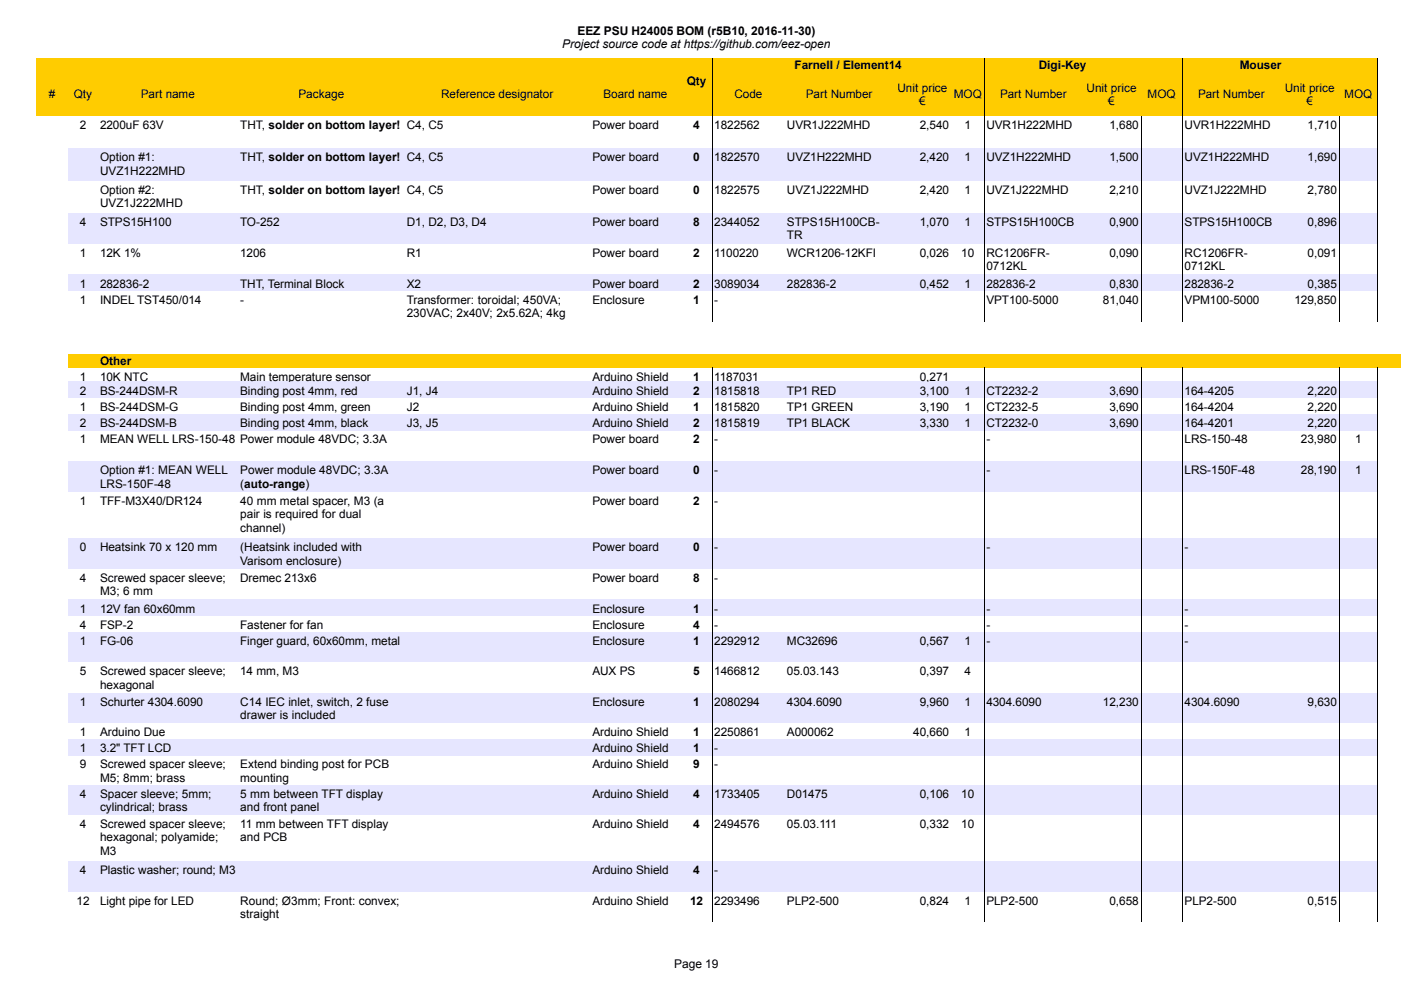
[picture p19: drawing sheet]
<svg xmlns="http://www.w3.org/2000/svg" width="297mm" height="210mm" viewBox="0 0 297 210" stroke-linecap="round" stroke-linejoin="round" font-family="sans-serif">
<defs><g id="words">
<g font-size="2.5">
<text x="119.2" y="10.2">Project source code at https://github.com/eez-open</text>
<text x="122.4" y="7.4">EEZ PSU H24005 BOM (r5B10, 2016-11-30)</text>
<text x="168.5" y="14.7">Farnell / Element14</text>
<text x="220.2" y="14.7">Digi-Key</text>
<text x="262.9" y="14.7">Mouser</text>
<text x="10.3" y="20.8">#</text>
<text x="15.6" y="20.8">Qty</text>
<text x="29.8" y="20.8">Part name</text>
<text x="63.3" y="20.8">Package</text>
<text x="93.5" y="20.8">Reference designator</text>
<text x="128" y="20.8">Board name</text>
<text x="145.6" y="18">Qty</text>
<text x="155.7" y="20.8">Code</text>
<text x="170.9" y="20.8">Part Number</text>
<text x="190.3" y="19.4">Unit price</text>
<text x="194.9" y="22.2">€</text>
<text x="202.2" y="20.8">MOQ</text>
<text x="212" y="20.8">Part Number</text>
<text x="230.4" y="19.4">Unit price</text>
<text x="235" y="22.2">€</text>
<text x="243.3" y="20.8">MOQ</text>
<text x="254" y="20.8">Part Number</text>
<text x="272.4" y="19.4">Unit price</text>
<text x="277" y="22.2">€</text>
<text x="285" y="20.8">MOQ</text>
<text x="16.9" y="27.3">2</text>
<text x="21.2" y="27.3">2200uF 63V</text>
<text x="50.9" y="27.3">THT, solder on bottom layer! C4, C5</text>
<text x="125.6" y="27.3">Power board</text>
<text x="147" y="27.3">4</text>
<text x="151.4" y="27.3">1822562</text>
<text x="166.8" y="27.3">UVR1J222MHD</text>
<text x="195" y="27.3">2,540</text>
<text x="204.5" y="27.3">1</text>
<text x="209.1" y="27.3">UVR1H222MHD</text>
<text x="235.2" y="27.3">1,680</text>
<text x="251.1" y="27.3">UVR1H222MHD</text>
<text x="277.2" y="27.3">1,710</text>
<text x="21.2" y="34.2">Option #1:</text>
<text x="50.9" y="34.2">THT, solder on bottom layer! C4, C5</text>
<text x="125.6" y="34.1">Power board</text>
<text x="147" y="34.1">0</text>
<text x="151.4" y="34.1">1822570</text>
<text x="166.8" y="34.1">UVZ1H222MHD</text>
<text x="195" y="34.1">2,420</text>
<text x="204.5" y="34.1">1</text>
<text x="209.1" y="34.1">UVZ1H222MHD</text>
<text x="235.2" y="34.1">1,500</text>
<text x="251.1" y="34.1">UVZ1H222MHD</text>
<text x="277.2" y="34.1">1,690</text>
<text x="21.2" y="37">UVZ1H222MHD</text>
<text x="21.2" y="41.1">Option #2:</text>
<text x="50.9" y="41.1">THT, solder on bottom layer! C4, C5</text>
<text x="125.6" y="41">Power board</text>
<text x="147" y="41">0</text>
<text x="151.4" y="41">1822575</text>
<text x="166.8" y="41">UVZ1J222MHD</text>
<text x="195" y="41">2,420</text>
<text x="204.5" y="41">1</text>
<text x="209.1" y="41">UVZ1J222MHD</text>
<text x="235.2" y="41">2,210</text>
<text x="251.1" y="41">UVZ1J222MHD</text>
<text x="277.2" y="41">2,780</text>
<text x="16.9" y="47.9">4</text>
<text x="21.2" y="47.9">STPS15H100</text>
<text x="21.2" y="43.9">UVZ1J222MHD</text>
<text x="50.9" y="47.9">TO-252</text>
<text x="86.3" y="47.9">D1, D2, D3, D4</text>
<text x="125.6" y="47.9">Power board</text>
<text x="147" y="47.9">8</text>
<text x="151.4" y="47.9">2344052</text>
<text x="166.8" y="47.9">STPS15H100CB-</text>
<text x="195" y="47.9">1,070</text>
<text x="204.5" y="47.9">1</text>
<text x="209.1" y="47.9">STPS15H100CB</text>
<text x="235.2" y="47.9">0,900</text>
<text x="251.1" y="47.9">STPS15H100CB</text>
<text x="277.2" y="47.9">0,896</text>
<text x="166.8" y="50.8">TR</text>
<text x="16.9" y="54.4">1</text>
<text x="21.2" y="54.4">12K 1%</text>
<text x="50.9" y="54.4">1206</text>
<text x="86.3" y="54.4">R1</text>
<text x="125.6" y="54.4">Power board</text>
<text x="147" y="54.4">2</text>
<text x="151.4" y="54.4">1100220</text>
<text x="166.8" y="54.4">WCR1206-12KFI</text>
<text x="195" y="54.4">0,026</text>
<text x="203.8" y="54.4">10</text>
<text x="209.1" y="54.5">RC1206FR-</text>
<text x="209.1" y="57.3">0712KL</text>
<text x="235.2" y="54.4">0,090</text>
<text x="251.1" y="54.5">RC1206FR-</text>
<text x="251.1" y="57.3">0712KL</text>
<text x="277.2" y="54.4">0,091</text>
<text x="16.9" y="61">1</text>
<text x="16.9" y="64.4">1</text>
<text x="21.2" y="61">282836-2</text>
<text x="21.2" y="64.4">INDEL TST450/014</text>
<text x="50.9" y="61">THT, Terminal Block</text>
<text x="50.9" y="64.4">-</text>
<text x="86.3" y="61">X2</text>
<text x="86.3" y="64.5">Transformer: toroidal; 450VA;</text>
<text x="125.6" y="61">Power board</text>
<text x="125.6" y="64.4">Enclosure</text>
<text x="147" y="61">2</text>
<text x="147" y="64.4">1</text>
<text x="151.4" y="61">3089034</text>
<text x="151.4" y="64.4">-</text>
<text x="166.8" y="61">282836-2</text>
<text x="195" y="61">0,452</text>
<text x="204.5" y="61">1</text>
<text x="209.1" y="61">282836-2</text>
<text x="209.1" y="64.4">VPT100-5000</text>
<text x="233.9" y="64.4">81,040</text>
<text x="235.2" y="61">0,830</text>
<text x="251.1" y="61">282836-2</text>
<text x="251.1" y="64.4">VPM100-5000</text>
<text x="274.5" y="64.4">129,850</text>
<text x="277.2" y="61">0,385</text>
<text x="86.3" y="67.3">230VAC; 2x40V; 2x5.62A; 4kg</text>
<text x="21.2" y="77.4">Other</text>
<text x="16.9" y="80.7">1</text>
<text x="16.9" y="83.6">2</text>
<text x="21.2" y="80.7">10K NTC</text>
<text x="21.2" y="83.6">BS-244DSM-R</text>
<text x="50.9" y="80.7">Main temperature sensor</text>
<text x="50.9" y="83.6">Binding post 4mm, red</text>
<text x="86.3" y="83.6">J1, J4</text>
<text x="125.6" y="80.7">Arduino Shield</text>
<text x="125.6" y="83.6">Arduino Shield</text>
<text x="147" y="80.7">1</text>
<text x="147" y="83.6">2</text>
<text x="151.4" y="80.7">1187031</text>
<text x="151.4" y="83.6">1815818</text>
<text x="166.8" y="83.6">TP1 RED</text>
<text x="195" y="80.7">0,271</text>
<text x="195" y="83.6">3,100</text>
<text x="204.5" y="83.6">1</text>
<text x="209.1" y="83.6">CT2232-2</text>
<text x="235.2" y="83.6">3,690</text>
<text x="251.1" y="83.6">164-4205</text>
<text x="277.2" y="83.6">2,220</text>
<text x="16.9" y="87.1">1</text>
<text x="21.2" y="87.1">BS-244DSM-G</text>
<text x="50.9" y="87.1">Binding post 4mm, green</text>
<text x="86.3" y="87.1">J2</text>
<text x="125.6" y="87.1">Arduino Shield</text>
<text x="147" y="87.1">1</text>
<text x="151.4" y="87.1">1815820</text>
<text x="166.8" y="87.1">TP1 GREEN</text>
<text x="195" y="87.1">3,190</text>
<text x="204.5" y="87.1">1</text>
<text x="209.1" y="87.1">CT2232-5</text>
<text x="235.2" y="87.1">3,690</text>
<text x="251.1" y="87.1">164-4204</text>
<text x="277.2" y="87.1">2,220</text>
<text x="16.9" y="90.5">2</text>
<text x="16.9" y="94">1</text>
<text x="21.2" y="90.5">BS-244DSM-B</text>
<text x="21.2" y="94">MEAN WELL LRS-150-48 Power module 48VDC; 3.3A</text>
<text x="50.9" y="90.5">Binding post 4mm, black</text>
<text x="86.3" y="90.5">J3, J5</text>
<text x="125.6" y="90.5">Arduino Shield</text>
<text x="125.6" y="94">Power board</text>
<text x="147" y="90.5">2</text>
<text x="147" y="94">2</text>
<text x="151.4" y="90.5">1815819</text>
<text x="151.4" y="94">-</text>
<text x="166.8" y="90.5">TP1 BLACK</text>
<text x="195" y="90.5">3,330</text>
<text x="204.5" y="90.5">1</text>
<text x="209.1" y="90.5">CT2232-0</text>
<text x="209.1" y="94">-</text>
<text x="235.2" y="90.5">3,690</text>
<text x="251.1" y="90.5">164-4201</text>
<text x="251.1" y="94">LRS-150-48</text>
<text x="275.8" y="94">23,980</text>
<text x="277.2" y="90.5">2,220</text>
<text x="287.3" y="94">1</text>
<text x="21.2" y="100.5">Option #1: MEAN WELL</text>
<text x="50.9" y="100.5">Power module 48VDC; 3.3A</text>
<text x="125.6" y="100.5">Power board</text>
<text x="147" y="100.5">0</text>
<text x="151.4" y="100.5">-</text>
<text x="209.1" y="100.5">-</text>
<text x="251.1" y="100.5">LRS-150F-48</text>
<text x="275.8" y="100.5">28,190</text>
<text x="287.3" y="100.5">1</text>
<text x="16.9" y="107">1</text>
<text x="21.2" y="107">TFF-M3X40/DR124</text>
<text x="21.2" y="103.4">LRS-150F-48</text>
<text x="50.9" y="103.4">(auto-range)</text>
<text x="50.9" y="107.1">40 mm metal spacer, M3 (a</text>
<text x="125.6" y="107">Power board</text>
<text x="147" y="107">2</text>
<text x="151.4" y="107">-</text>
<text x="50.9" y="109.9">pair is required for dual</text>
<text x="50.9" y="112.7">channel)</text>
<text x="16.9" y="116.8">0</text>
<text x="21.2" y="116.8">Heatsink 70 x 120 mm</text>
<text x="50.9" y="116.9">(Heatsink included with</text>
<text x="50.9" y="119.7">Varisom enclosure)</text>
<text x="125.6" y="116.8">Power board</text>
<text x="147" y="116.8">0</text>
<text x="151.4" y="116.8">-</text>
<text x="209.1" y="116.8">-</text>
<text x="251.1" y="116.8">-</text>
<text x="16.9" y="123.4">4</text>
<text x="21.2" y="123.4">Screwed spacer sleeve;</text>
<text x="50.9" y="123.4">Dremec 213x6</text>
<text x="125.6" y="123.4">Power board</text>
<text x="147" y="123.4">8</text>
<text x="151.4" y="123.4">-</text>
<text x="16.9" y="129.9">1</text>
<text x="21.2" y="129.9">12V fan 60x60mm</text>
<text x="21.2" y="126.2">M3; 6 mm</text>
<text x="125.6" y="129.9">Enclosure</text>
<text x="147" y="129.9">1</text>
<text x="151.4" y="129.9">-</text>
<text x="209.1" y="129.9">-</text>
<text x="251.1" y="129.9">-</text>
<text x="16.9" y="133.3">4</text>
<text x="16.9" y="136.8">1</text>
<text x="21.2" y="133.3">FSP-2</text>
<text x="21.2" y="136.8">FG-06</text>
<text x="50.9" y="133.3">Fastener for fan</text>
<text x="50.9" y="136.8">Finger guard, 60x60mm, metal</text>
<text x="125.6" y="133.3">Enclosure</text>
<text x="125.6" y="136.8">Enclosure</text>
<text x="147" y="133.3">4</text>
<text x="147" y="136.8">1</text>
<text x="151.4" y="133.3">-</text>
<text x="151.4" y="136.8">2292912</text>
<text x="166.8" y="136.8">MC32696</text>
<text x="195" y="136.8">0,567</text>
<text x="204.5" y="136.8">1</text>
<text x="209.1" y="133.3">-</text>
<text x="209.1" y="136.8">-</text>
<text x="251.1" y="133.3">-</text>
<text x="251.1" y="136.8">-</text>
<text x="16.9" y="143.1">5</text>
<text x="21.2" y="143.2">Screwed spacer sleeve;</text>
<text x="50.9" y="143.1">14 mm, M3</text>
<text x="125.6" y="143.1">AUX PS</text>
<text x="147" y="143.1">5</text>
<text x="151.4" y="143.1">1466812</text>
<text x="166.8" y="143.1">05.03.143</text>
<text x="195" y="143.1">0,397</text>
<text x="204.5" y="143.1">4</text>
<text x="16.9" y="149.6">1</text>
<text x="21.2" y="149.6">Schurter 4304.6090</text>
<text x="21.2" y="146">hexagonal</text>
<text x="50.9" y="149.7">C14 IEC inlet, switch, 2 fuse</text>
<text x="125.6" y="149.6">Enclosure</text>
<text x="147" y="149.6">1</text>
<text x="151.4" y="149.6">2080294</text>
<text x="166.8" y="149.6">4304.6090</text>
<text x="195" y="149.6">9,960</text>
<text x="204.5" y="149.6">1</text>
<text x="209.1" y="149.6">4304.6090</text>
<text x="233.9" y="149.6">12,230</text>
<text x="251.1" y="149.6">4304.6090</text>
<text x="277.2" y="149.6">9,630</text>
<text x="16.9" y="156">1</text>
<text x="21.2" y="156">Arduino Due</text>
<text x="50.9" y="152.5">drawer is included</text>
<text x="125.6" y="156">Arduino Shield</text>
<text x="147" y="156">1</text>
<text x="151.4" y="156">2250861</text>
<text x="166.8" y="156">A000062</text>
<text x="193.6" y="156">40,660</text>
<text x="204.5" y="156">1</text>
<text x="16.9" y="159.4">1</text>
<text x="21.2" y="159.4">3.2&quot; TFT LCD</text>
<text x="125.6" y="159.4">Arduino Shield</text>
<text x="147" y="159.4">1</text>
<text x="151.4" y="159.4">-</text>
<text x="16.9" y="162.8">9</text>
<text x="21.2" y="162.9">Screwed spacer sleeve;</text>
<text x="21.2" y="165.7">M5; 8mm; brass</text>
<text x="50.9" y="162.9">Extend binding post for PCB</text>
<text x="50.9" y="165.7">mounting</text>
<text x="125.6" y="162.8">Arduino Shield</text>
<text x="147" y="162.8">9</text>
<text x="151.4" y="162.8">-</text>
<text x="16.9" y="169.2">4</text>
<text x="21.2" y="169.2">Spacer sleeve; 5mm;</text>
<text x="21.2" y="172">cylindrical; brass</text>
<text x="50.9" y="169.2">5 mm between TFT display</text>
<text x="50.9" y="172">and front panel</text>
<text x="125.6" y="169.2">Arduino Shield</text>
<text x="147" y="169.2">4</text>
<text x="151.4" y="169.2">1733405</text>
<text x="166.8" y="169.2">D01475</text>
<text x="195" y="169.2">0,106</text>
<text x="203.8" y="169.2">10</text>
<text x="16.9" y="175.5">4</text>
<text x="21.2" y="175.6">Screwed spacer sleeve;</text>
<text x="21.2" y="178.4">hexagonal; polyamide;</text>
<text x="50.9" y="175.6">11 mm between TFT display</text>
<text x="50.9" y="178.4">and PCB</text>
<text x="125.6" y="175.5">Arduino Shield</text>
<text x="147" y="175.5">4</text>
<text x="151.4" y="175.5">2494576</text>
<text x="166.8" y="175.5">05.03.111</text>
<text x="195" y="175.5">0,332</text>
<text x="203.8" y="175.5">10</text>
<text x="16.9" y="185.3">4</text>
<text x="21.2" y="185.3">Plastic washer; round; M3</text>
<text x="21.2" y="181.2">M3</text>
<text x="125.6" y="185.3">Arduino Shield</text>
<text x="147" y="185.3">4</text>
<text x="151.4" y="185.3">-</text>
<text x="16.2" y="191.9">12</text>
<text x="21.2" y="191.9">Light pipe for LED</text>
<text x="50.9" y="191.9">Round; Ø3mm; Front: convex;</text>
<text x="125.6" y="191.9">Arduino Shield</text>
<text x="146.3" y="191.9">12</text>
<text x="151.4" y="191.9">2293496</text>
<text x="166.8" y="191.9">PLP2-500</text>
<text x="195" y="191.9">0,824</text>
<text x="204.5" y="191.9">1</text>
<text x="209.1" y="191.9">PLP2-500</text>
<text x="235.2" y="191.9">0,658</text>
<text x="251.1" y="191.9">PLP2-500</text>
<text x="277.2" y="191.9">0,515</text>
<text x="50.9" y="194.7">straight</text>
<text x="142.9" y="205.3">Page 19</text>
</g>
</g></defs>
<path d="M7.6 12.3h284.5v12.2h-284.5z" fill-rule="evenodd" fill="#fc0"/>
<path d="M151 12.4v12.2M208.7 12.4v12.2M250.7 12.4v12.2M292.1 12.4v12.2" fill="none" stroke="#000" stroke-width=".21"/>
<g fill="#e6e6ff">
<path d="M14.4 31.4h277.7v6.9h-277.7z" fill-rule="evenodd"/>
<path d="M14.4 45.2h277.7v6.5h-277.7z" fill-rule="evenodd"/>
<path d="M14.4 58.2h277.7v3.5h-277.7z" fill-rule="evenodd"/>
</g>
<path d="M14.4 75.1h282.7v2.9h-282.7z" fill-rule="evenodd" fill="#fc0"/>
<g fill="#e6e6ff">
<path d="M14.4 80.9h277.7v3.4h-277.7z" fill-rule="evenodd"/>
<path d="M14.4 87.8h277.7v3.4h-277.7z" fill-rule="evenodd"/>
<path d="M14.4 97.8h277.7v6.5h-277.7z" fill-rule="evenodd"/>
<path d="M14.4 114.1h277.7v6.5h-277.7z" fill-rule="evenodd"/>
<path d="M14.4 127.1h277.7v3.5h-277.7z" fill-rule="evenodd"/>
<path d="M14.4 134h277.7v6.4h-277.7z" fill-rule="evenodd"/>
<path d="M14.4 146.9h277.7v6.3h-277.7z" fill-rule="evenodd"/>
<path d="M14.4 156.7h277.7v3.4h-277.7z" fill-rule="evenodd"/>
<path d="M14.4 166.4h277.7v6.4h-277.7z" fill-rule="evenodd"/>
<path d="M14.4 182.6h277.7v6.5h-277.7z" fill-rule="evenodd"/>
</g>
<path d="M151 24.6v43.6M208.7 24.6v43.6M241.9 24.6v43.6M250.7 24.6v43.6M283.9 24.6v43.6M292.1 24.6v43.6M151 78v117.5M208.7 78v117.5M241.9 78v117.5M250.7 78v117.5M283.9 78v117.5M292.1 78v117.5" fill="none" stroke="#000" stroke-width=".21"/>
<use href="#words"/>
</svg>
